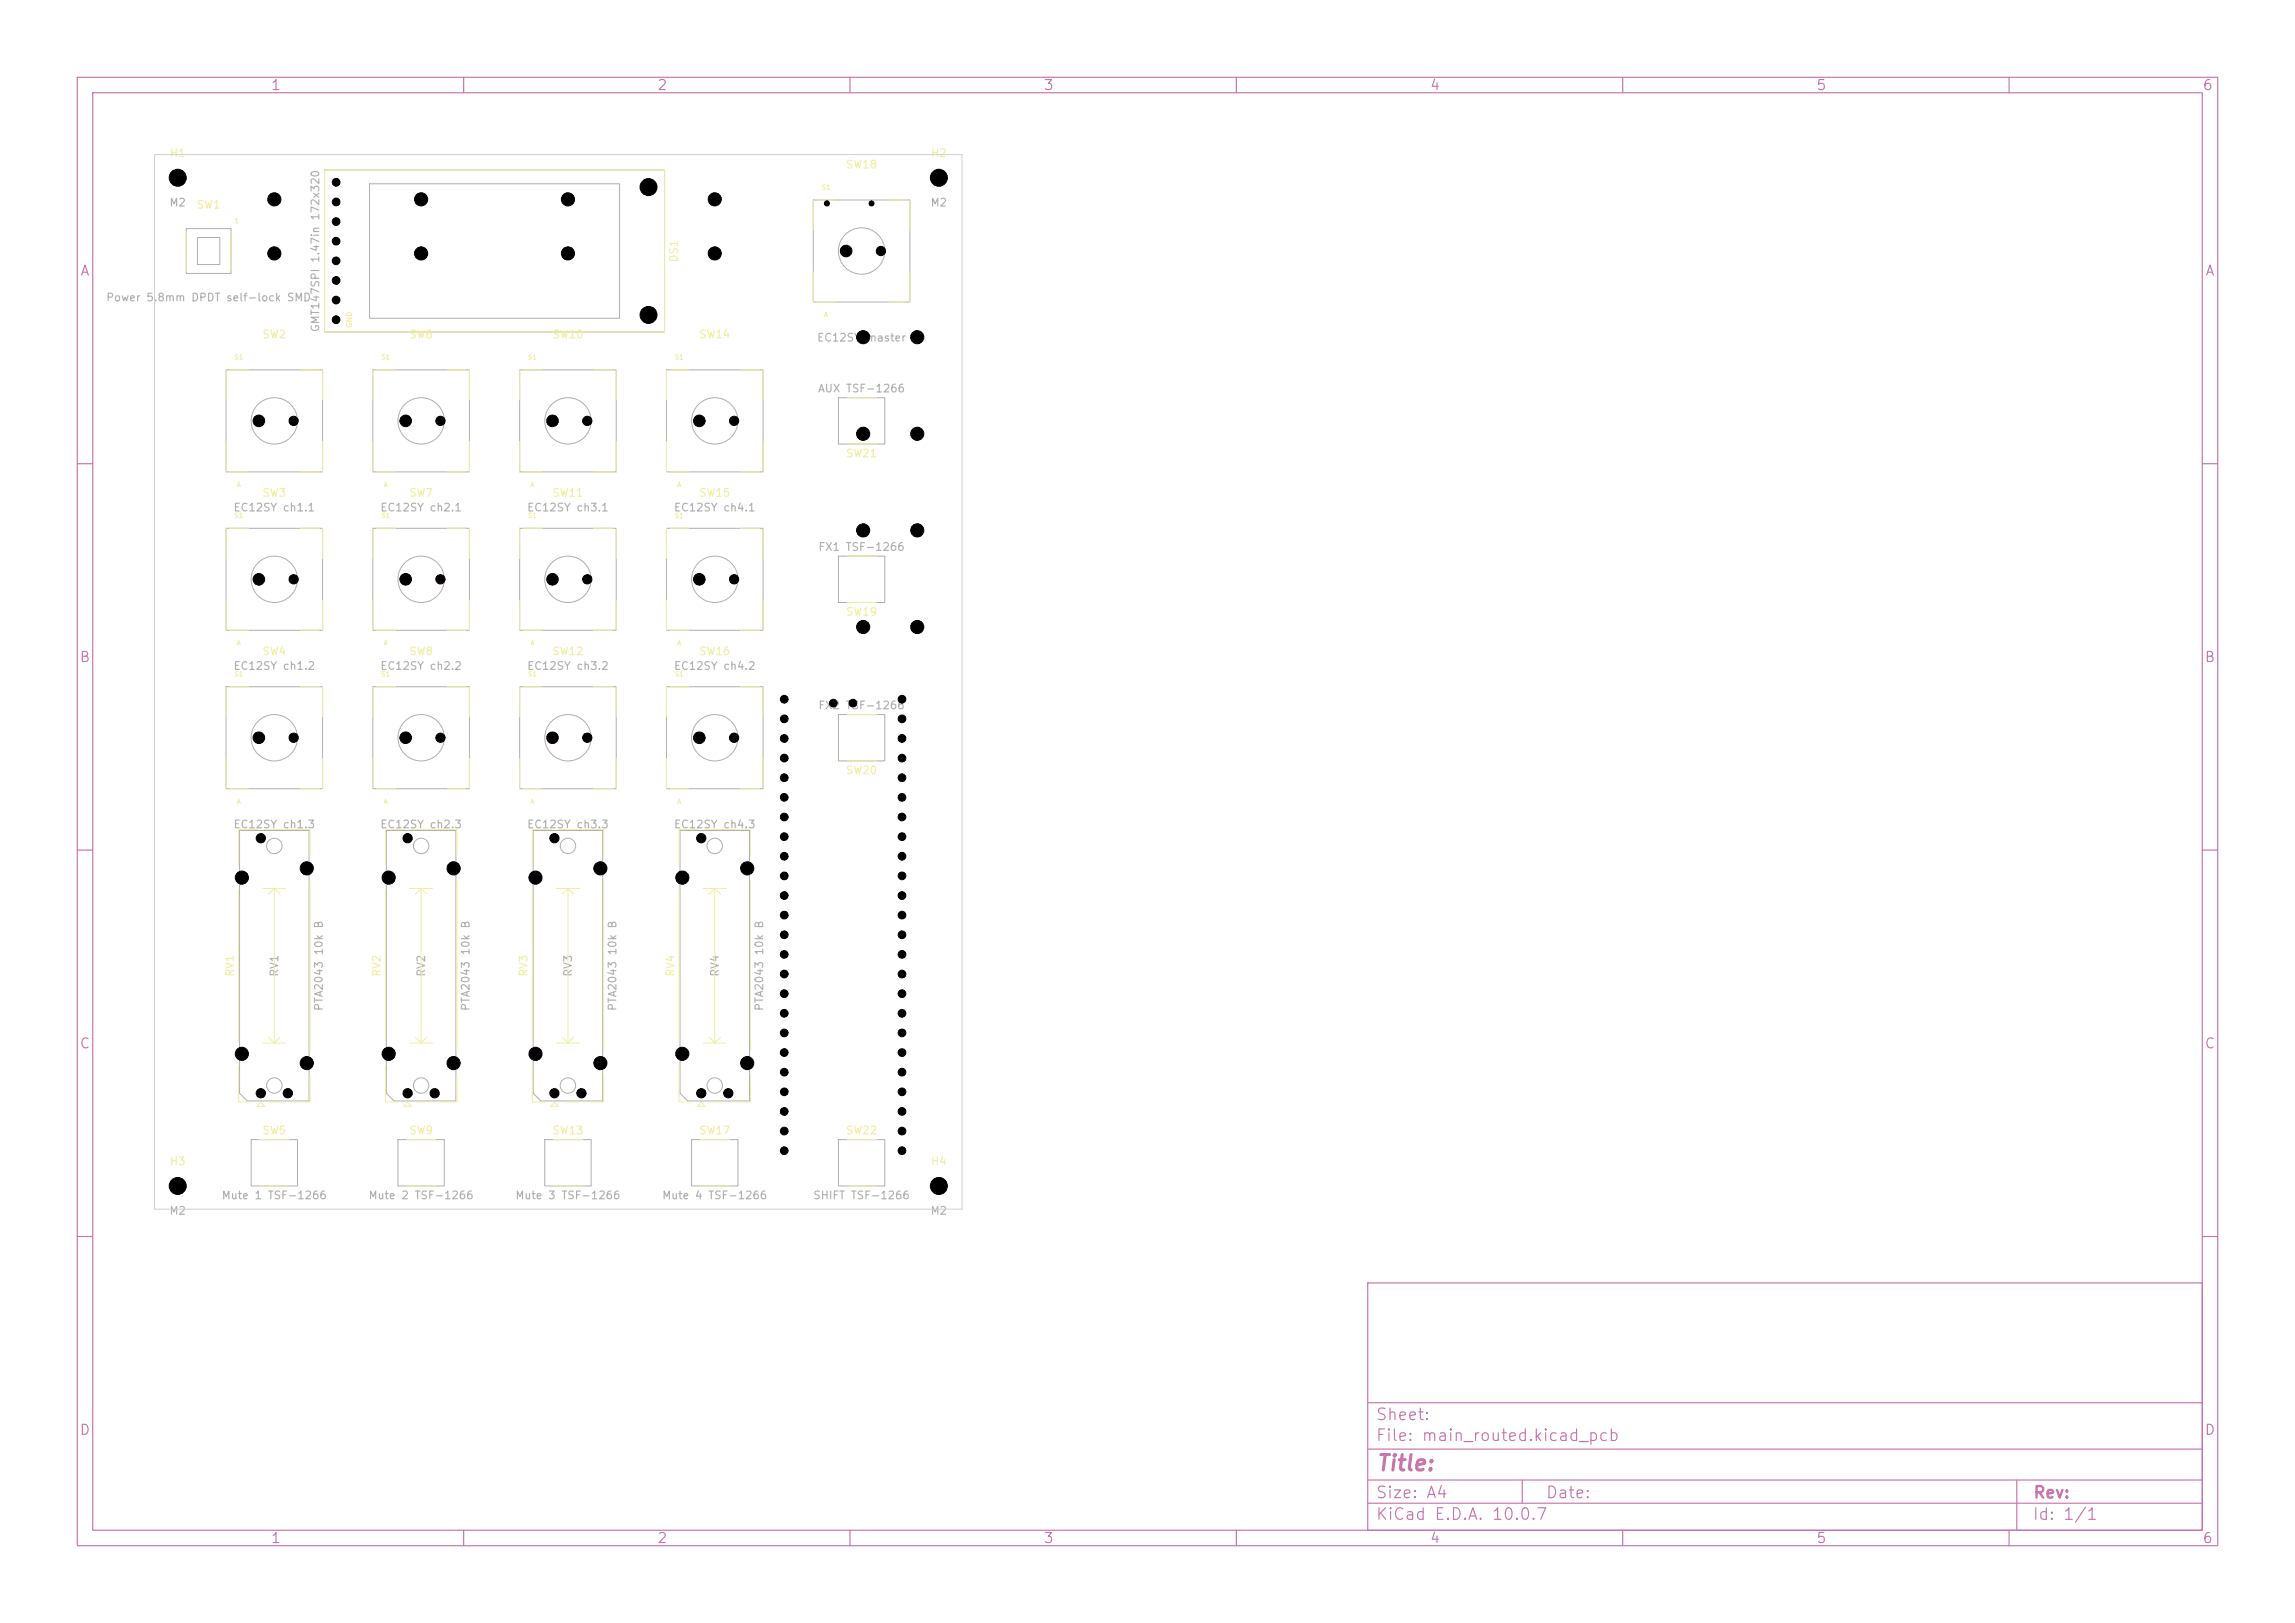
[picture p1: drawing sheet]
<svg xmlns="http://www.w3.org/2000/svg" width="297mm" height="210mm" viewBox="0 0 297 210" stroke-linecap="round" stroke-linejoin="round" font-family="sans-serif">
<defs><g id="words">
<text font-size="2" fill="#c872ab" x="178" y="190.8">Title:</text>
<g font-size="1.5" fill="#c872ab">
<text x="178" y="184.1">Sheet:</text>
<text x="178" y="186.8">File: main_routed.kicad_pcb</text>
<text x="178" y="197">KiCad E.D.A. 10.0.7</text>
<text x="178" y="194.2">Size: A4</text>
<text x="200" y="194.2">Date:</text>
<text x="263" y="197">Id: 1/1</text>
<text x="263" y="194.2">Rev:</text>
</g>
<g font-size="1.3" fill="#c872ab">
<text x="35" y="12">1</text>
<text x="85" y="12">2</text>
<text x="135" y="12">3</text>
<text x="185" y="12">4</text>
<text x="235" y="12">5</text>
<text x="285" y="12">6</text>
<text x="10.3" y="36">A</text>
<text x="285.3" y="36">A</text>
<text x="10.2" y="86">B</text>
<text x="285.2" y="86">B</text>
<text x="10.2" y="136">C</text>
<text x="285.2" y="136">C</text>
<text x="10.2" y="186">D</text>
<text x="285.2" y="186">D</text>
<text x="35" y="200">1</text>
<text x="85" y="200">2</text>
<text x="135" y="200">3</text>
<text x="185" y="200">4</text>
<text x="235" y="200">5</text>
<text x="285" y="200">6</text>
</g>
<g font-size="1" fill="#f2eda1">
<text x="21.9" y="20.6">H1</text>
<text x="109.4" y="22">SW18</text>
<text x="120.4" y="20.6">H2</text>
<text x="25.4" y="27.2">SW1</text>
<text x="88" y="34" transform="rotate(-90 88 34)">DS1</text>
<text x="33.9" y="44">SW2</text>
<text x="52.9" y="44">SW6</text>
<text x="71.4" y="44">SW10</text>
<text x="90.4" y="44">SW14</text>
<text x="109.4" y="59.4">SW21</text>
<text x="33.9" y="64.5">SW3</text>
<text x="52.9" y="64.5">SW7</text>
<text x="71.4" y="64.5">SW11</text>
<text x="90.4" y="64.5">SW15</text>
<text x="109.4" y="79.9">SW19</text>
<text x="33.9" y="85">SW4</text>
<text x="52.9" y="85">SW8</text>
<text x="71.4" y="85">SW12</text>
<text x="90.4" y="85">SW16</text>
<text x="109.4" y="100.4">SW20</text>
<text x="30.5" y="126.5" transform="rotate(-90 30.5 126.5)">RV1</text>
<text x="49.5" y="126.5" transform="rotate(-90 49.5 126.5)">RV2</text>
<text x="68.5" y="126.5" transform="rotate(-90 68.5 126.5)">RV3</text>
<text x="87.5" y="126.5" transform="rotate(-90 87.5 126.5)">RV4</text>
<text x="33.9" y="147">SW5</text>
<text x="52.9" y="147">SW9</text>
<text x="71.4" y="147">SW13</text>
<text x="90.4" y="147">SW17</text>
<text x="109.4" y="147">SW22</text>
<text x="21.9" y="151">H3</text>
<text x="120.4" y="151">H4</text>
</g>
<g font-size="1" fill="#afafaf">
<text x="21.9" y="27">M2</text>
<text x="120.4" y="27">M2</text>
<text x="13.7" y="39.2">Power 5.8mm DPDT self-lock SMD</text>
<text x="41.6" y="43.1" transform="rotate(-90 41.6 43.1)">GMT147SPI 1.47in 172x320</text>
<text x="105.7" y="44.4">EC12SY master</text>
<text x="105.8" y="51">AUX TSF-1266</text>
<text x="30.1" y="66.4">EC12SY ch1.1</text>
<text x="49.1" y="66.4">EC12SY ch2.1</text>
<text x="68.1" y="66.4">EC12SY ch3.1</text>
<text x="87.1" y="66.4">EC12SY ch4.1</text>
<text x="105.8" y="71.5">FX1 TSF-1266</text>
<text x="30.1" y="86.9">EC12SY ch1.2</text>
<text x="49.1" y="86.9">EC12SY ch2.2</text>
<text x="68.1" y="86.9">EC12SY ch3.2</text>
<text x="87.1" y="86.9">EC12SY ch4.2</text>
<text x="105.8" y="92">FX2 TSF-1266</text>
<text x="30.1" y="107.4">EC12SY ch1.3</text>
<text x="49.1" y="107.4">EC12SY ch2.3</text>
<text x="68.1" y="107.4">EC12SY ch3.3</text>
<text x="87.1" y="107.4">EC12SY ch4.3</text>
<text x="36.3" y="126.5" transform="rotate(-90 36.3 126.5)">RV1</text>
<text x="42" y="130.9" transform="rotate(-90 42 130.9)">PTA2043 10k B</text>
<text x="55.3" y="126.5" transform="rotate(-90 55.3 126.5)">RV2</text>
<text x="61" y="130.9" transform="rotate(-90 61 130.9)">PTA2043 10k B</text>
<text x="74.3" y="126.5" transform="rotate(-90 74.3 126.5)">RV3</text>
<text x="80" y="130.9" transform="rotate(-90 80 130.9)">PTA2043 10k B</text>
<text x="93.3" y="126.5" transform="rotate(-90 93.3 126.5)">RV4</text>
<text x="99" y="130.9" transform="rotate(-90 99 130.9)">PTA2043 10k B</text>
<text x="28.6" y="155.4">Mute 1 TSF-1266</text>
<text x="47.6" y="155.4">Mute 2 TSF-1266</text>
<text x="66.6" y="155.4">Mute 3 TSF-1266</text>
<text x="85.6" y="155.4">Mute 4 TSF-1266</text>
<text x="105.2" y="155.4">SHIFT TSF-1266</text>
<text x="21.9" y="157.4">M2</text>
<text x="120.4" y="157.4">M2</text>
</g>
<text font-size=".7" fill="#f2eda1" x="45.7" y="42.5" transform="rotate(-90 45.7 42.5)">GND</text>
<g font-size=".6" fill="#f2eda1">
<text x="30.3" y="29">1</text>
<text x="106.3" y="24.7">S1</text>
<text x="106.6" y="41.2">A</text>
<text x="30.3" y="46.7">S1</text>
<text x="49.3" y="46.7">S1</text>
<text x="68.3" y="46.7">S1</text>
<text x="87.3" y="46.7">S1</text>
<text x="30.6" y="63.2">A</text>
<text x="49.6" y="63.2">A</text>
<text x="68.6" y="63.2">A</text>
<text x="87.6" y="63.2">A</text>
<text x="30.3" y="67.2">S1</text>
<text x="49.3" y="67.2">S1</text>
<text x="68.3" y="67.2">S1</text>
<text x="87.3" y="67.2">S1</text>
<text x="30.6" y="83.7">A</text>
<text x="49.6" y="83.7">A</text>
<text x="68.6" y="83.7">A</text>
<text x="87.6" y="83.7">A</text>
<text x="30.3" y="87.7">S1</text>
<text x="49.3" y="87.7">S1</text>
<text x="68.3" y="87.7">S1</text>
<text x="87.3" y="87.7">S1</text>
<text x="30.6" y="104.2">A</text>
<text x="49.6" y="104.2">A</text>
<text x="68.6" y="104.2">A</text>
<text x="87.6" y="104.2">A</text>
</g>
</g></defs>
<g fill="none" stroke="#c872ab" stroke-width=".15">
<path d="M10 10h277v190h-277zM12 12h273v186h-273zM60 10v2M110 10v2M160 10v2M210 10v2M260 10v2M10 60h2M285 60h2M10 110h2M285 110h2M10 160h2"/>
<path d="M177 166h108v32h-108zM285 160h2M60 198v2M110 198v2M160 198v2M177 194.5h108M177 191.5h108M177 187.5h108M177 181.5h108M197 191.5v3M210 198v2M260 198v2"/>
<path d="M261 191.5v6.5"/>
</g>
<g fill="none" stroke="#afafaf" stroke-width=".13">
<path d="M24.1 29.6h5.8v5.8h-5.8zM25.6 30.7h2.9v3.5h-2.9zM42 22h44v21h-44zM47.8 23.8h32.4v17.4h-32.4zM105.2 25.9h12.6v13.2h-12.6zM29.2 47.9h12.5v13.2h-12.5zM48.3 47.9h12.4v13.2h-12.4zM67.3 47.9h12.4v13.2h-12.4zM86.3 47.9h12.5v13.2h-12.5zM108.5 51.5h6v6h-6zM29.2 68.4h12.5v13.2h-12.5zM48.3 68.4h12.4v13.2h-12.4z"/>
<path d="M67.3 68.4h12.4v13.2h-12.4zM86.3 68.4h12.5v13.2h-12.5zM108.5 72h6v6h-6zM29.2 88.9h12.5v13.2h-12.5zM48.3 88.9h12.4v13.2h-12.4zM67.3 88.9h12.4v13.2h-12.4zM86.3 88.9h12.5v13.2h-12.5zM108.5 92.5h6v6h-6zM31 107.5h9v35h-8l-1-1zM50 107.5h9v35h-8l-1-1zM69 107.5h9v35h-8l-1-1zM88 107.5h9v35h-8l-1-1z"/>
<path d="M32.5 147.5h6v6h-6zM51.5 147.5h6v6h-6zM70.5 147.5h6v6h-6zM89.5 147.5h6v6h-6zM108.5 147.5h6v6h-6z"/>
<circle cx="111.5" cy="32.5" r="3"/>
<circle cx="35.5" cy="54.5" r="3"/>
<circle cx="54.5" cy="54.5" r="3"/>
<circle cx="73.5" cy="54.5" r="3"/>
<circle cx="92.5" cy="54.5" r="3"/>
<circle cx="35.5" cy="75" r="3"/>
<circle cx="54.5" cy="75" r="3"/>
<circle cx="73.5" cy="75" r="3"/>
<circle cx="92.5" cy="75" r="3"/>
<circle cx="35.5" cy="95.5" r="3"/>
<circle cx="54.5" cy="95.5" r="3"/>
<circle cx="73.5" cy="95.5" r="3"/>
<circle cx="92.5" cy="95.5" r="3"/>
<circle cx="35.5" cy="109.5" r="1"/>
<circle cx="54.5" cy="109.5" r="1"/>
<circle cx="73.5" cy="109.5" r="1"/>
<circle cx="92.5" cy="109.5" r="1"/>
<circle cx="35.5" cy="140.5" r="1"/>
<circle cx="54.5" cy="140.5" r="1"/>
<circle cx="73.5" cy="140.5" r="1"/>
<circle cx="92.5" cy="140.5" r="1"/>
</g>
<g fill="none" stroke="#f2eda1" stroke-width=".13">
<path d="M24.1 29.9v5.2M29.9 29.9v5.2M42 22h44v21h-44zM105.2 25.9v3.9M105.2 35.2v3.9M105.7 25.9h2.4M105.7 39.1h2.4M114.8 25.9h2.5M114.8 39.1h2.5M117.8 25.9v3.9M117.8 35.2v3.9M29.2 47.9v3.9"/>
<path d="M29.2 57.2v3.9M29.7 47.9h2.4M38.8 47.9h2.5M41.7 47.9v3.9M41.7 57.2v3.9M48.2 47.9v3.9M48.2 57.2v3.9M48.7 47.9h2.4M57.8 47.9h2.5M60.7 47.9v3.9M60.7 57.2v3.9M67.3 47.9v3.9"/>
<path d="M67.3 57.2v3.9M67.7 47.9h2.4M76.9 47.9h2.4M79.8 47.9v3.9M79.8 57.2v3.9M86.2 47.9v3.9M86.2 57.2v3.9M86.7 47.9h2.4M95.8 47.9h2.5M98.7 47.9v3.9M98.7 57.2v3.9M109.6 51.5h3.8"/>
<path d="M109.6 57.5h3.8M29.2 68.4v3.9M29.2 77.7v3.9M29.7 68.4h2.4M29.7 61.1h2.4M38.8 68.4h2.5M38.8 61.1h2.5M41.7 68.4v3.9M41.7 77.7v3.9M48.2 68.4v3.9M48.2 77.7v3.9M48.7 68.4h2.4"/>
<path d="M48.7 61.1h2.4M57.8 68.4h2.5M57.8 61.1h2.5M60.7 68.4v3.9M60.7 77.7v3.9M67.3 68.4v3.9M67.3 77.7v3.9M67.7 68.4h2.4M67.7 61.1h2.4M76.9 68.4h2.4M76.9 61.1h2.4M79.8 68.4v3.9"/>
<path d="M79.8 77.7v3.9M86.2 68.4v3.9M86.2 77.7v3.9M86.7 68.4h2.4M86.7 61.1h2.4M95.8 68.4h2.5M95.8 61.1h2.5M98.7 68.4v3.9M98.7 77.7v3.9M109.6 72h3.8M109.6 78h3.8M29.2 88.9v3.9"/>
<path d="M29.2 98.2v3.9M29.7 88.9h2.4M29.7 81.6h2.4M38.8 88.9h2.5M38.8 81.6h2.5M41.7 88.9v3.9M41.7 98.2v3.9M48.2 88.9v3.9M48.2 98.2v3.9M48.7 88.9h2.4M48.7 81.6h2.4M57.8 88.9h2.5"/>
<path d="M57.8 81.6h2.5M60.7 88.9v3.9M60.7 98.2v3.9M67.3 88.9v3.9M67.3 98.2v3.9M67.7 88.9h2.4M67.7 81.6h2.4M76.9 88.9h2.4M76.9 81.6h2.4M79.8 88.9v3.9M79.8 98.2v3.9M86.2 88.9v3.9"/>
<path d="M86.2 98.2v3.9M86.7 88.9h2.4M86.7 81.6h2.4M95.8 88.9h2.5M95.8 81.6h2.5M98.7 88.9v3.9M98.7 98.2v3.9M109.6 92.5h3.8M109.6 98.5h3.8M29.7 102.1h2.4M30.9 115.2v19.6M33.4 107.3h-2.5v4.7"/>
<path d="M34 115h3M34.1 107.3h6v3.5M35.5 115l-.8 .7M35.5 115l.7 .7M35.5 115v20M38.8 102.1h2.5M40.1 114v22M48.7 102.1h2.4M49.9 115.2v19.6M52.4 107.3h-2.5v4.7M53 115h3M53.1 107.3h6v3.5"/>
<path d="M54.5 115l-.7 .7M54.5 115l.7 .7M54.5 115v20M57.8 102.1h2.5M59.1 114v22M67.7 102.1h2.4M68.9 115.2v19.6M71.4 107.3h-2.5v4.7M72 115h3M72.1 107.3h6v3.5M73.5 115l-.8 .7M73.5 115l.7 .7"/>
<path d="M73.5 115v20M76.9 102.1h2.4M78.1 114v22M86.7 102.1h2.4M87.9 115.2v19.6M90.4 107.3h-2.5v4.7M91 115h3M91.1 107.3h6v3.5M92.5 115l-.8 .7M92.5 115l.7 .7M92.5 115v20M95.8 102.1h2.5"/>
<path d="M97.1 114v22M30.9 138v4.6h1.7M34 135h3M34.7 134.2l.8 .8M36.2 134.2l-.7 .8M40.1 139.2v3.4h-2.5M49.9 138v4.6h1.7M53 135h3M53.8 134.2l.7 .8M55.2 134.2l-.7 .8M59.1 139.2v3.4h-2.5M68.9 138v4.6h1.7"/>
<path d="M72 135h3M72.7 134.2l.8 .8M74.2 134.2l-.7 .8M78.1 139.2v3.4h-2.5M87.9 138v4.6h1.7M91 135h3M91.7 134.2l.8 .8M93.2 134.2l-.7 .8M97.1 139.2v3.4h-2.5M33.2 143.1l.5-.5 .5 .5zM33.6 147.5h3.8M33.6 153.5h3.8"/>
<path d="M34.9 142.6h2M52.2 143.1l.5-.5 .5 .5zM52.6 147.5h3.8M52.6 153.5h3.8M53.9 142.6h2M71.3 143.1l.4-.5 .6 .5zM71.6 147.5h3.8M71.6 153.5h3.8M72.9 142.6h2M90.2 143.1l.6-.5 .4 .5zM90.6 147.5h3.8M90.6 153.5h3.8"/>
<path d="M91.9 142.6h2M109.6 147.5h3.8M109.6 153.5h3.8"/>
</g>
<path d="M20 20h104.5v136.5h-104.5z" fill="none" stroke="#d0d2cd" stroke-width=".13"/>
<g fill="#000" stroke="#000" stroke-width=".13">
<circle cx="23" cy="23" r="1.1"/>
<circle cx="35.5" cy="25.8" r=".85"/>
<circle cx="35.5" cy="32.8" r=".85"/>
<circle cx="43.5" cy="38.8" r=".5"/>
<circle cx="43.5" cy="26.1" r=".5"/>
<circle cx="43.5" cy="31.2" r=".5"/>
<circle cx="43.5" cy="33.8" r=".5"/>
<circle cx="43.5" cy="36.3" r=".5"/>
<circle cx="43.5" cy="23.6" r=".5"/>
<circle cx="43.5" cy="28.7" r=".5"/>
<circle cx="54.5" cy="25.8" r=".85"/>
<circle cx="54.5" cy="32.8" r=".85"/>
<circle cx="73.5" cy="32.8" r=".85"/>
<circle cx="73.5" cy="25.8" r=".85"/>
<circle cx="83.9" cy="24.2" r="1.1"/>
<circle cx="92.5" cy="25.8" r=".85"/>
<circle cx="92.5" cy="32.8" r=".85"/>
<circle cx="107" cy="26.3" r=".32"/>
<circle cx="109.5" cy="32.5" r=".75"/>
<circle cx="112.8" cy="26.3" r=".32"/>
<circle cx="114" cy="32.5" r=".6"/>
<circle cx="121.5" cy="23" r="1.1"/>
<circle cx="33.5" cy="54.5" r=".75"/>
<circle cx="38" cy="54.5" r=".6"/>
<circle cx="43.5" cy="41.4" r=".5"/>
<circle cx="52.5" cy="54.5" r=".75"/>
<circle cx="57" cy="54.5" r=".6"/>
<circle cx="71.5" cy="54.5" r=".75"/>
<circle cx="76" cy="54.5" r=".6"/>
<circle cx="83.9" cy="40.7" r="1.1"/>
<circle cx="90.5" cy="54.5" r=".75"/>
<circle cx="95" cy="54.5" r=".6"/>
<circle cx="111.7" cy="56.1" r=".85"/>
<circle cx="111.7" cy="43.6" r=".85"/>
<circle cx="118.7" cy="56.1" r=".85"/>
<circle cx="118.7" cy="43.6" r=".85"/>
<circle cx="33.5" cy="75" r=".75"/>
<circle cx="38" cy="75" r=".6"/>
<circle cx="52.5" cy="75" r=".75"/>
<circle cx="57" cy="75" r=".6"/>
<circle cx="71.5" cy="75" r=".75"/>
<circle cx="76" cy="75" r=".6"/>
<circle cx="90.5" cy="75" r=".75"/>
<circle cx="95" cy="75" r=".6"/>
<circle cx="111.7" cy="68.6" r=".85"/>
<circle cx="118.7" cy="68.6" r=".85"/>
<circle cx="33.5" cy="95.5" r=".75"/>
<circle cx="38" cy="95.5" r=".6"/>
<circle cx="52.5" cy="95.5" r=".75"/>
<circle cx="57" cy="95.5" r=".6"/>
<circle cx="71.5" cy="95.5" r=".75"/>
<circle cx="76" cy="95.5" r=".6"/>
<circle cx="90.5" cy="95.5" r=".75"/>
<circle cx="95" cy="95.5" r=".6"/>
<circle cx="101.5" cy="98.1" r=".5"/>
<circle cx="101.5" cy="95.6" r=".5"/>
<circle cx="101.5" cy="90.5" r=".5"/>
<circle cx="101.5" cy="93" r=".5"/>
<circle cx="107.8" cy="91" r=".5"/>
<circle cx="110.4" cy="91" r=".5"/>
<circle cx="111.7" cy="81.1" r=".85"/>
<circle cx="116.7" cy="90.5" r=".5"/>
<circle cx="116.7" cy="95.6" r=".5"/>
<circle cx="116.7" cy="93" r=".5"/>
<circle cx="116.7" cy="98.1" r=".5"/>
<circle cx="118.7" cy="81.1" r=".85"/>
<circle cx="31.3" cy="113.6" r=".85"/>
<circle cx="33.7" cy="108.5" r=".6"/>
<circle cx="39.7" cy="112.4" r=".85"/>
<circle cx="50.3" cy="113.6" r=".85"/>
<circle cx="52.7" cy="108.5" r=".6"/>
<circle cx="58.7" cy="112.4" r=".85"/>
<circle cx="69.3" cy="113.6" r=".85"/>
<circle cx="71.7" cy="108.5" r=".6"/>
<circle cx="77.7" cy="112.4" r=".85"/>
<circle cx="88.3" cy="113.6" r=".85"/>
<circle cx="90.7" cy="108.5" r=".6"/>
<circle cx="96.7" cy="112.4" r=".85"/>
<circle cx="101.5" cy="103.2" r=".5"/>
<circle cx="101.5" cy="105.7" r=".5"/>
<circle cx="101.5" cy="115.9" r=".5"/>
<circle cx="101.5" cy="110.8" r=".5"/>
<circle cx="101.5" cy="108.3" r=".5"/>
<circle cx="101.5" cy="118.4" r=".5"/>
<circle cx="101.5" cy="100.6" r=".5"/>
<circle cx="101.5" cy="113.3" r=".5"/>
<circle cx="116.7" cy="108.3" r=".5"/>
<circle cx="116.7" cy="105.7" r=".5"/>
<circle cx="116.7" cy="113.3" r=".5"/>
<circle cx="116.7" cy="100.6" r=".5"/>
<circle cx="116.7" cy="118.4" r=".5"/>
<circle cx="116.7" cy="103.2" r=".5"/>
<circle cx="116.7" cy="110.8" r=".5"/>
<circle cx="116.7" cy="115.9" r=".5"/>
<circle cx="31.3" cy="136.4" r=".85"/>
<circle cx="39.7" cy="137.6" r=".85"/>
<circle cx="50.3" cy="136.4" r=".85"/>
<circle cx="58.7" cy="137.6" r=".85"/>
<circle cx="69.3" cy="136.4" r=".85"/>
<circle cx="77.7" cy="137.6" r=".85"/>
<circle cx="88.3" cy="136.4" r=".85"/>
<circle cx="96.7" cy="137.6" r=".85"/>
<circle cx="101.5" cy="123.5" r=".5"/>
<circle cx="101.5" cy="121" r=".5"/>
<circle cx="101.5" cy="126" r=".5"/>
<circle cx="101.5" cy="131.1" r=".5"/>
<circle cx="101.5" cy="128.6" r=".5"/>
<circle cx="101.5" cy="136.2" r=".5"/>
<circle cx="101.5" cy="138.7" r=".5"/>
<circle cx="101.5" cy="133.7" r=".5"/>
<circle cx="116.7" cy="123.5" r=".5"/>
<circle cx="116.7" cy="126" r=".5"/>
<circle cx="116.7" cy="121" r=".5"/>
<circle cx="116.7" cy="131.1" r=".5"/>
<circle cx="116.7" cy="128.6" r=".5"/>
<circle cx="116.7" cy="138.7" r=".5"/>
<circle cx="116.7" cy="136.2" r=".5"/>
<circle cx="116.7" cy="133.7" r=".5"/>
<circle cx="23" cy="153.5" r="1.1"/>
<circle cx="33.7" cy="141.5" r=".6"/>
<circle cx="37.2" cy="141.5" r=".6"/>
<circle cx="52.7" cy="141.5" r=".6"/>
<circle cx="56.2" cy="141.5" r=".6"/>
<circle cx="71.7" cy="141.5" r=".6"/>
<circle cx="75.3" cy="141.5" r=".6"/>
<circle cx="90.7" cy="141.5" r=".6"/>
<circle cx="94.2" cy="141.5" r=".6"/>
<circle cx="101.5" cy="146.4" r=".5"/>
<circle cx="101.5" cy="141.3" r=".5"/>
<circle cx="101.5" cy="148.9" r=".5"/>
<circle cx="101.5" cy="143.8" r=".5"/>
<circle cx="116.7" cy="141.3" r=".5"/>
<circle cx="116.7" cy="148.9" r=".5"/>
<circle cx="116.7" cy="146.4" r=".5"/>
<circle cx="116.7" cy="143.8" r=".5"/>
<circle cx="121.5" cy="153.5" r="1.1"/>
</g>
<use href="#words"/>
</svg>
